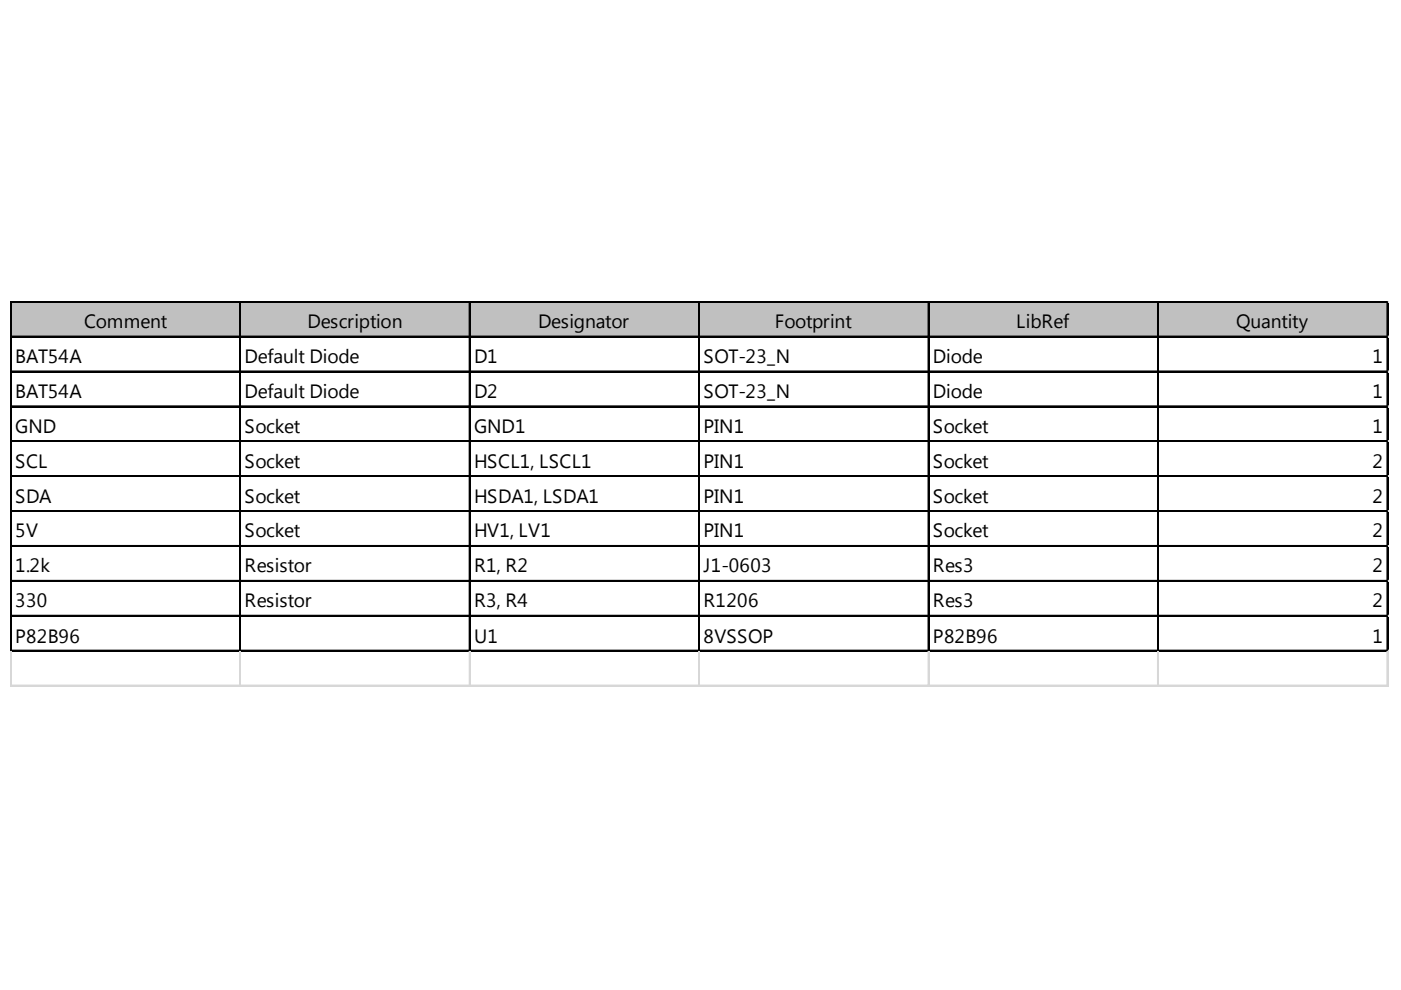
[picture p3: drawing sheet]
<svg xmlns="http://www.w3.org/2000/svg" width="297mm" height="210mm" viewBox="0 0 297 210" stroke-linecap="round" stroke-linejoin="round" font-family="sans-serif">
<defs><g id="words">
<g font-size="4.1">
<text x="17.8" y="69.6">Comment</text>
<text x="65.2" y="69.6">Description</text>
<text x="114.1" y="69.6">Designator</text>
<text x="164.3" y="69.6">Footprint</text>
<text x="215.5" y="69.6">LibRef</text>
<text x="262.1" y="69.6">Quantity</text>
<text x="3.2" y="77">BAT54A</text>
<text x="51.9" y="77">Default Diode</text>
<text x="100.5" y="77">D1</text>
<text x="149.2" y="77">SOT-23_N</text>
<text x="197.8" y="77">Diode</text>
<text x="291" y="77">1</text>
<text x="3.2" y="84.4">BAT54A</text>
<text x="51.9" y="84.4">Default Diode</text>
<text x="100.5" y="84.4">D2</text>
<text x="149.2" y="84.4">SOT-23_N</text>
<text x="197.8" y="84.4">Diode</text>
<text x="291" y="84.4">1</text>
<text x="3.2" y="91.8">GND</text>
<text x="51.9" y="91.8">Socket</text>
<text x="100.5" y="91.8">GND1</text>
<text x="149.2" y="91.8">PIN1</text>
<text x="197.8" y="91.8">Socket</text>
<text x="291" y="91.8">1</text>
<text x="3.2" y="99.2">SCL</text>
<text x="51.9" y="99.2">Socket</text>
<text x="100.5" y="99.2">HSCL1, LSCL1</text>
<text x="149.2" y="99.2">PIN1</text>
<text x="197.8" y="99.2">Socket</text>
<text x="291" y="99.2">2</text>
<text x="3.2" y="106.6">SDA</text>
<text x="51.9" y="106.6">Socket</text>
<text x="100.5" y="106.6">HSDA1, LSDA1</text>
<text x="149.2" y="106.6">PIN1</text>
<text x="197.8" y="106.6">Socket</text>
<text x="291" y="106.6">2</text>
<text x="3.2" y="114">5V</text>
<text x="51.9" y="114">Socket</text>
<text x="100.5" y="114">HV1, LV1</text>
<text x="149.2" y="114">PIN1</text>
<text x="197.8" y="114">Socket</text>
<text x="291" y="114">2</text>
<text x="3.2" y="121.4">1.2k</text>
<text x="51.9" y="121.4">Resistor</text>
<text x="100.5" y="121.4">R1, R2</text>
<text x="149.2" y="121.4">J1-0603</text>
<text x="197.8" y="121.4">Res3</text>
<text x="291" y="121.4">2</text>
<text x="3.2" y="128.7">330</text>
<text x="51.9" y="128.7">Resistor</text>
<text x="100.5" y="128.7">R3, R4</text>
<text x="149.2" y="128.7">R1206</text>
<text x="197.8" y="128.7">Res3</text>
<text x="291" y="128.7">2</text>
<text x="3.2" y="136.4">P82B96</text>
<text x="100.5" y="136.4">U1</text>
<text x="149.2" y="136.4">8VSSOP</text>
<text x="197.8" y="136.4">P82B96</text>
<text x="291" y="136.4">1</text>
</g>
</g></defs>
<path d="M2.4 64.1h291.9v7.4h-291.9z" fill="#c0c0c0"/>
<g fill="none" stroke="#000" stroke-width=".26">
<path d="M2.2 63.9v74.2M2.3 63.9v74.2M2.5 63.9h291.8M2.5 64h291.8M2.5 71.3h291.8M2.5 71.4h291.8M2.5 78.7h291.8M2.5 78.8h291.8M50.8 64.1v74M51 64.1v74M99.5 64.1v74M99.6 64.1v74"/>
<path d="M148.1 64.1v74M148.3 64.1v74M196.8 64.1v74M196.9 64.1v74M245.4 64.1v74M245.6 64.1v74M294.1 64.1v74M294.2 64.1v74M2.5 86.1h291.8M2.5 86.2h291.8M2.5 93.5h291.8M2.5 93.6h291.8"/>
<path d="M2.5 100.9h291.8M2.5 101h291.8M2.5 108.3h291.8M2.5 108.4h291.8M2.5 115.7h291.8M2.5 115.8h291.8M2.5 123.1h291.8M2.5 123.2h291.8M2.5 130.5h291.8M2.5 130.6h291.8M2.5 137.9h291.8M2.5 138h291.8"/>
</g>
<g fill="none" stroke="#d0d7e5" stroke-width=".26">
<path d="M294.3 63.9h.1M2.2 138.1v7.5M2.3 138.1v7.5M50.8 138.1v7.5M51 138.1v7.5M99.5 138.1v7.5M99.6 138.1v7.5M148.1 138.1v7.5M148.3 138.1v7.5M196.8 138.1v7.5M196.9 138.1v7.5M245.4 138.1v7.5"/>
<path d="M245.6 138.1v7.5M294.1 138.1v7.5M294.2 138.1v7.5"/>
</g>
<path d="M294.3 63.9l.1 .2z" fill="#d0d7e5"/>
<path d="M294.3 71.3h.1" fill="none" stroke="#d0d7e5" stroke-width=".26"/>
<path d="M294.3 71.3l.1 .2z" fill="#d0d7e5"/>
<path d="M294.3 78.7h.1" fill="none" stroke="#d0d7e5" stroke-width=".26"/>
<path d="M294.3 78.7l.1 .2z" fill="#d0d7e5"/>
<path d="M294.3 86.1h.1" fill="none" stroke="#d0d7e5" stroke-width=".26"/>
<path d="M294.3 86.1l.1 .2z" fill="#d0d7e5"/>
<path d="M294.3 93.5h.1" fill="none" stroke="#d0d7e5" stroke-width=".26"/>
<path d="M294.3 93.5l.1 .2z" fill="#d0d7e5"/>
<path d="M294.3 100.9h.1" fill="none" stroke="#d0d7e5" stroke-width=".26"/>
<path d="M294.3 100.9l.1 .2z" fill="#d0d7e5"/>
<path d="M294.3 108.3h.1" fill="none" stroke="#d0d7e5" stroke-width=".26"/>
<path d="M294.3 108.3l.1 .2z" fill="#d0d7e5"/>
<path d="M294.3 115.7h.1" fill="none" stroke="#d0d7e5" stroke-width=".26"/>
<path d="M294.3 115.7l.1 .2z" fill="#d0d7e5"/>
<path d="M294.3 123.1h.1" fill="none" stroke="#d0d7e5" stroke-width=".26"/>
<path d="M294.3 123.1l.1 .2z" fill="#d0d7e5"/>
<path d="M294.3 130.5h.1" fill="none" stroke="#d0d7e5" stroke-width=".26"/>
<path d="M294.3 130.5l.1 .2z" fill="#d0d7e5"/>
<path d="M294.3 137.9h.1" fill="none" stroke="#d0d7e5" stroke-width=".26"/>
<path d="M294.3 137.9l.1 .2z" fill="#d0d7e5"/>
<path d="M2.2 145.3h292.2M2.2 145.4h292.2" fill="none" stroke="#d0d7e5" stroke-width=".26"/>
<use href="#words"/>
</svg>
